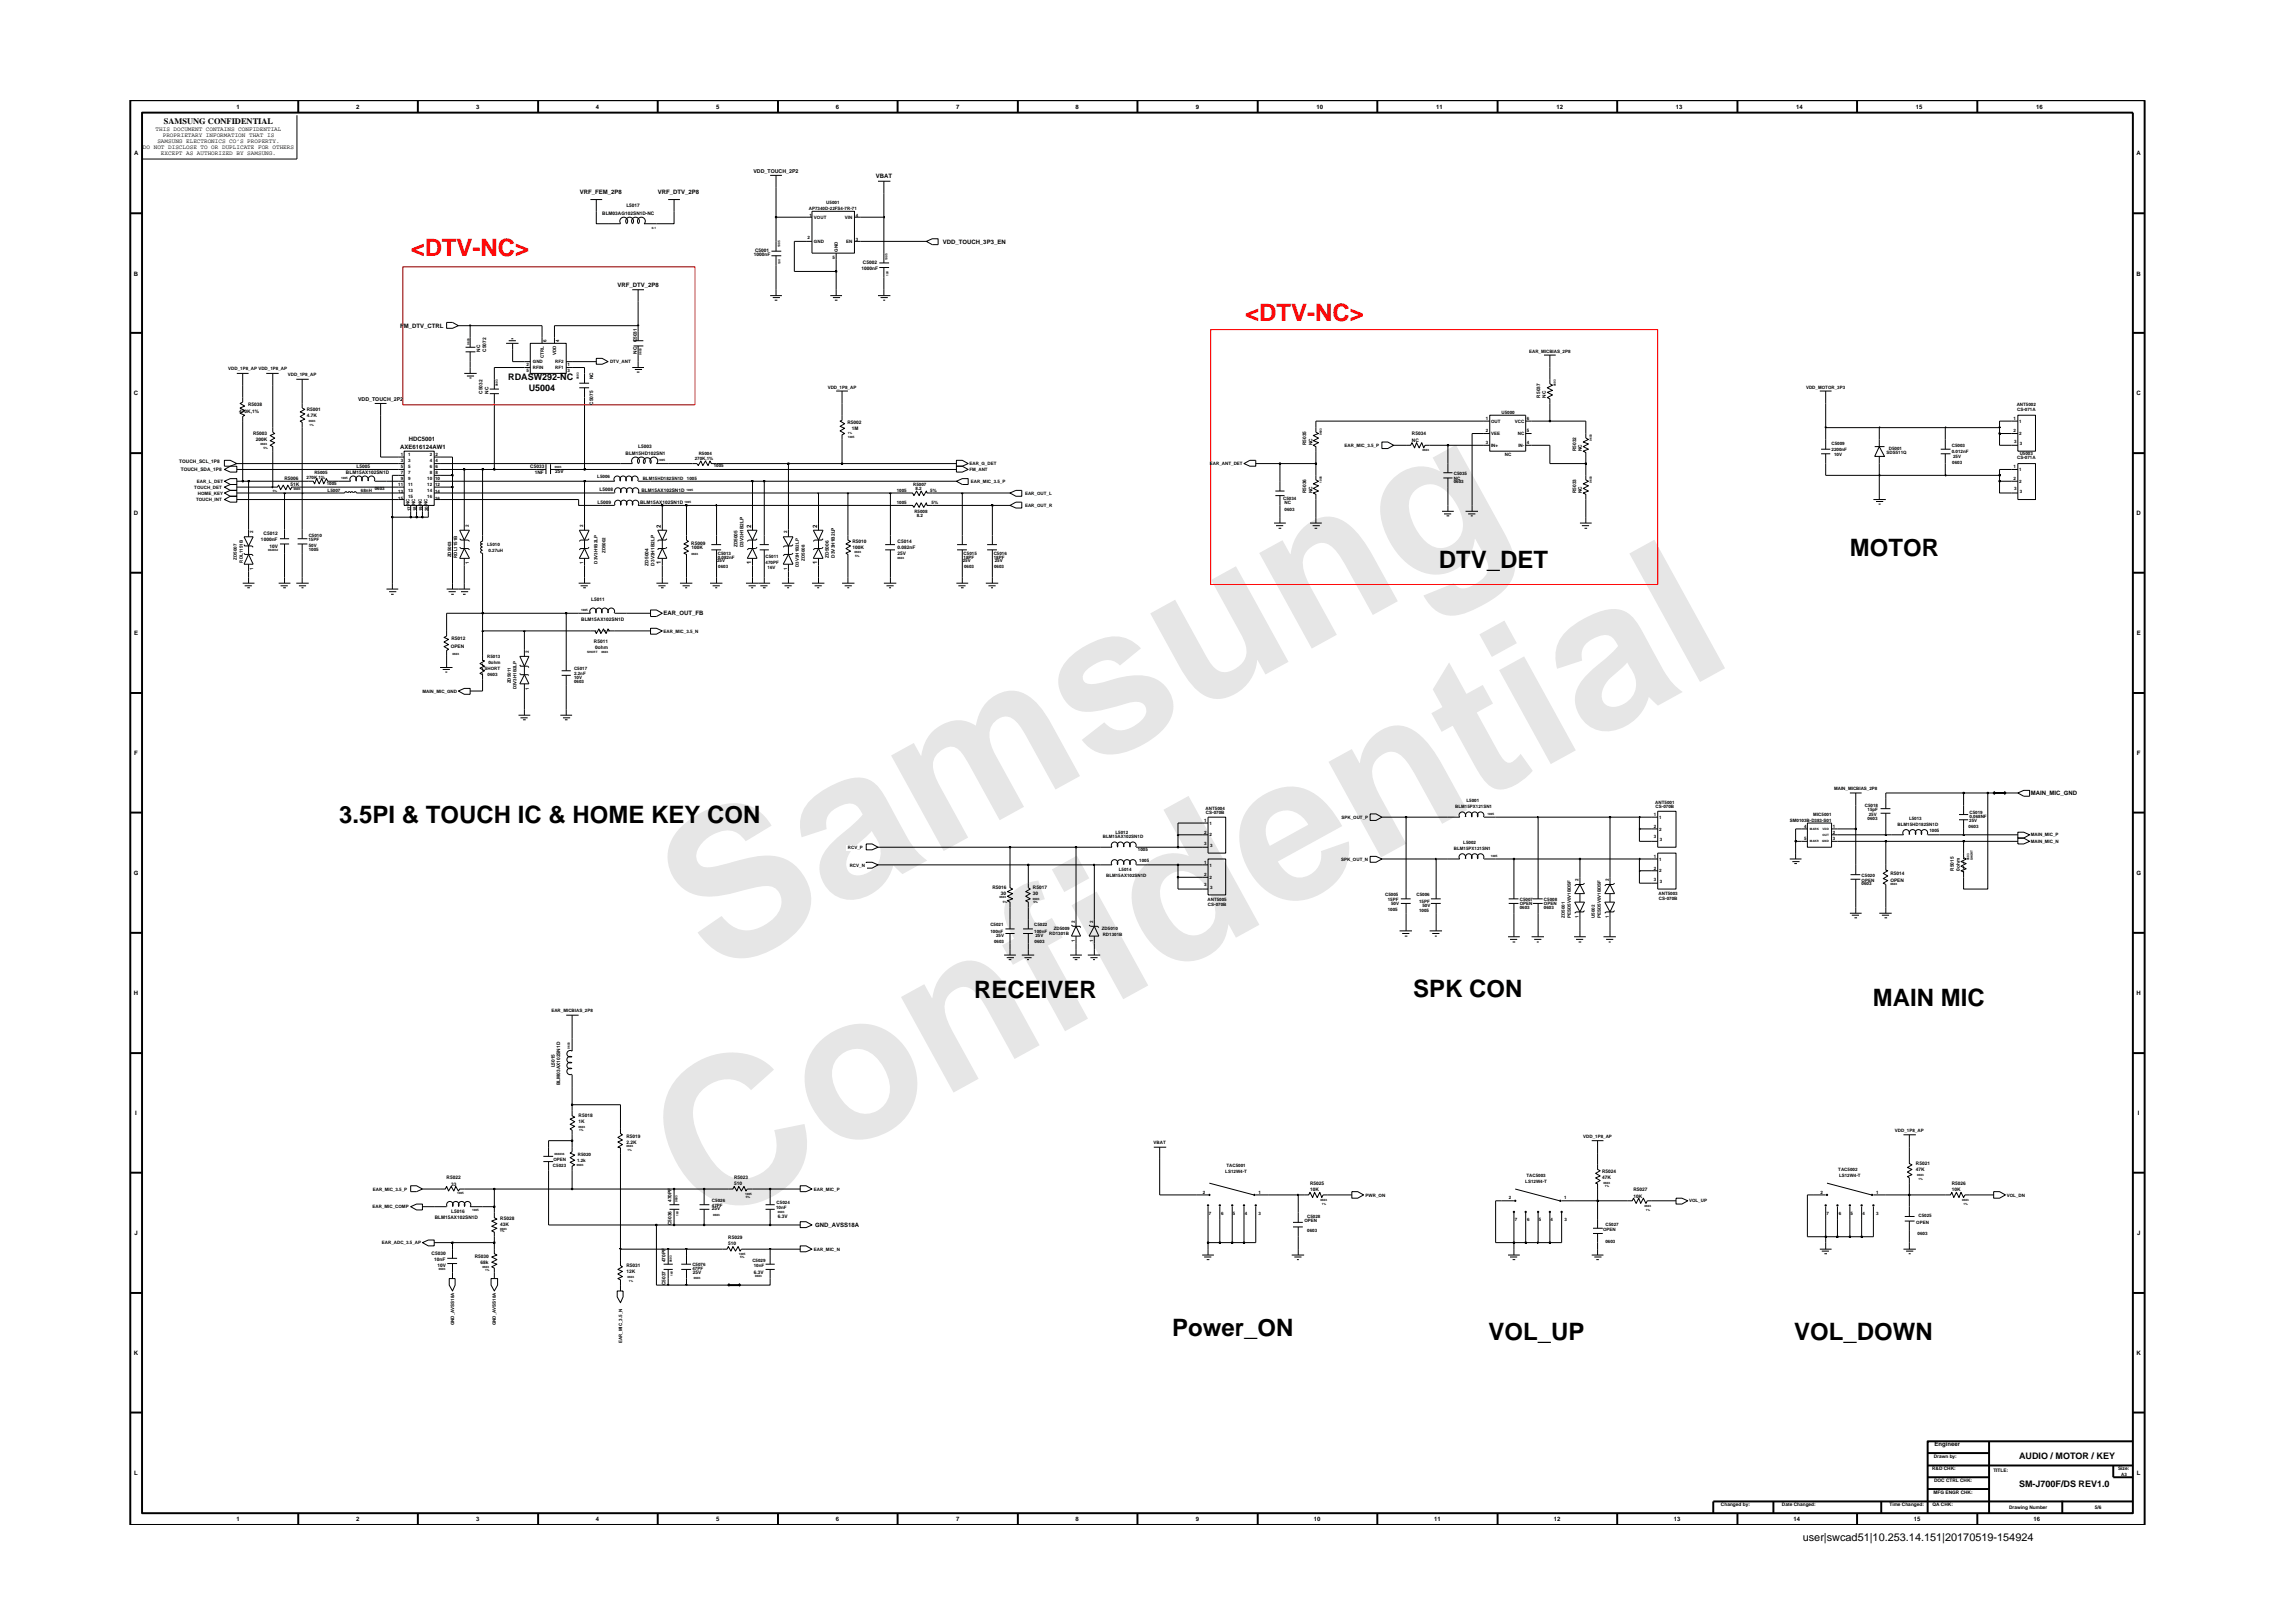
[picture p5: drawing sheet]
<svg xmlns="http://www.w3.org/2000/svg" width="297mm" height="210mm" viewBox="0 0 297 210" stroke-linecap="round" stroke-linejoin="round" font-family="sans-serif">
<defs><g id="words">
<g font-size="26.5" fill="#e6e6e6">
<text x="92.4" y="126.7" transform="rotate(-29 92.4 126.7)">Samsung</text>
<text x="91.1" y="159.4" transform="rotate(-29 91.1 159.4)">Confidential</text>
</g>
<g font-size="3.1" fill="#f00">
<text x="53.2" y="33.2">&lt;DTV-NC&gt;</text>
<text x="161.3" y="41.6">&lt;DTV-NC&gt;</text>
</g>
<g font-size="3.1">
<text x="186.4" y="73.6">DTV_DET</text>
<text x="239.6" y="72.1">MOTOR</text>
<text x="43.9" y="106.6">3.5PI &amp; TOUCH IC &amp; HOME KEY CON</text>
<text x="126.2" y="129.3">RECEIVER</text>
<text x="183.1" y="129.1">SPK CON</text>
<text x="242.6" y="130.3">MAIN MIC</text>
<text x="151.8" y="173.1">Power_ON</text>
<text x="192.8" y="173.6">VOL_UP</text>
<text x="232.4" y="173.6">VOL_DOWN</text>
</g>
<text font-size="1.4" x="233.5" y="199.7">user|swcad51|10.253.14.151|20170519-154924</text>
<g font-size="1.2">
<text x="65.8" y="49.2">RDASW292-NC</text>
<text x="68.5" y="50.7">U5004</text>
<text x="261.6" y="189">AUDIO / MOTOR / KEY</text>
<text x="261.6" y="192.6">SM-J700F/DS REV1.0</text>
</g>
<text font-size="1.1" x="21.2" y="16.1">SAMSUNG CONFIDENTIAL</text>
<g font-size=".8">
<text x="20.2" y="17">THIS DOCUMENT CONTAINS CONFIDENTIAL</text>
<text x="21.1" y="17.8">PROPRIETARY INFORMATION THAT IS</text>
<text x="30.6" y="14.1">1</text>
<text x="46.1" y="14.1">2</text>
<text x="61.7" y="14.1">3</text>
<text x="77.2" y="14.1">4</text>
<text x="92.8" y="14.1">5</text>
<text x="108.3" y="14.1">6</text>
<text x="123.8" y="14.1">7</text>
<text x="139.3" y="14.1">8</text>
<text x="154.9" y="14.1">9</text>
<text x="170.5" y="14.1">10</text>
<text x="186" y="14.1">11</text>
<text x="201.6" y="14.1">12</text>
<text x="217.1" y="14.1">13</text>
<text x="232.7" y="14.1">14</text>
<text x="248.2" y="14.1">15</text>
<text x="263.8" y="14.1">16</text>
<text x="17.4" y="20.1">A</text>
<text x="18.5" y="19.3">DO NOT DISCLOSE TO OR DUPLICATE FOR OTHERS</text>
<text x="20.4" y="18.5">SAMSUNG ELECTRONICS CO’S PROPERTY.</text>
<text x="20.9" y="20.1">EXCEPT AS AUTHORIZED BY SAMSUNG.</text>
<text x="113.4" y="23">VBAT</text>
<text x="276.8" y="20.1">A</text>
<text x="75.1" y="25.1">VRF_FEM_2P8</text>
<text x="85.2" y="25.1">VRF_DTV_2P8</text>
<text x="17.4" y="35.7">B</text>
<text x="122.1" y="31.6">VDD_TOUCH_3P3_EN</text>
<text x="276.8" y="35.7">B</text>
<text x="80" y="37.2">VRF_DTV_2P8</text>
<text x="51.8" y="42.5">FM_DTV_CTRL</text>
<text x="17.4" y="51.2">C</text>
<text x="276.8" y="51.2">C</text>
<text x="51.8" y="58.1">AXE616124AW1</text>
<text x="52.9" y="57.1">HDC5001</text>
<text x="17.4" y="66.8">D</text>
<text x="85.6" y="68.4" transform="rotate(-90 85.6 68.4)">2</text>
<text x="97.3" y="68.4" transform="rotate(-90 97.3 68.4)">2</text>
<text x="105.9" y="68.4" transform="rotate(-90 105.9 68.4)">2</text>
<text x="276.8" y="66.8">D</text>
<text x="85.6" y="73.1" transform="rotate(-90 85.6 73.1)">1</text>
<text x="97.3" y="73.1" transform="rotate(-90 97.3 73.1)">1</text>
<text x="105.9" y="73.1" transform="rotate(-90 105.9 73.1)">1</text>
<text x="17.4" y="82.3">E</text>
<text x="86" y="79.7">EAR_OUT_FB</text>
<text x="276.8" y="82.3">E</text>
<text x="17.4" y="97.8">F</text>
<text x="276.8" y="97.8">F</text>
<text x="263.1" y="103">MAIN_MIC_GND</text>
<text x="17.3" y="113.3">G</text>
<text x="276.8" y="113.3">G</text>
<text x="17.4" y="128.9">H</text>
<text x="276.8" y="128.9">H</text>
<text x="17.5" y="144.4">I</text>
<text x="276.9" y="144.4">I</text>
<text x="17.4" y="160">J</text>
<text x="105.6" y="159">GND_AVSS18A</text>
<text x="276.8" y="160">J</text>
<text x="17.4" y="175.5">K</text>
<text x="276.8" y="175.5">K</text>
<text x="17.4" y="191.1">L</text>
<text x="250.6" y="187.3">Engineer</text>
<text x="276.8" y="191.1">L</text>
<text x="30.6" y="197.1">1</text>
<text x="46.1" y="197.1">2</text>
<text x="61.7" y="197.1">3</text>
<text x="77.2" y="197.1">4</text>
<text x="92.8" y="197.1">5</text>
<text x="108.3" y="197.1">6</text>
<text x="123.8" y="197.1">7</text>
<text x="139.3" y="197.1">8</text>
<text x="154.9" y="197.1">9</text>
<text x="170.2" y="197.1">10</text>
<text x="185.8" y="197.1">11</text>
<text x="201.3" y="197.1">12</text>
<text x="216.9" y="197.1">13</text>
<text x="232.3" y="197.1">14</text>
<text x="247.9" y="197.1">15</text>
<text x="263.4" y="197.1">16</text>
</g>
<g font-size=".7">
<text x="97.6" y="22.4">VDD_TOUCH_2P2</text>
<text x="46.4" y="51.9">VDD_TOUCH_2P2</text>
</g>
<g font-size=".6">
<text x="78" y="27.9">BLM03AG102SN1D-NC</text>
<text x="81.1" y="26.8">L5017</text>
<text x="104.8" y="27.2">AP7340D-22FS4-7R-71</text>
<text x="104.8" y="28.1">1</text>
<text x="105.4" y="28.3">VOUT</text>
<text x="107" y="26.4">U5001</text>
<text x="109.5" y="28.3">VIN</text>
<text x="110.9" y="28.1">4</text>
<text x="97.6" y="33.2">1000nF</text>
<text x="97.8" y="32.6">C5001</text>
<text x="104.6" y="30.9">2</text>
<text x="105.4" y="31.5">GND</text>
<text x="107.8" y="33.6">5</text>
<text x="108.5" y="32.6" transform="rotate(-90 108.5 32.6)">GND</text>
<text x="109.6" y="31.5">EN</text>
<text x="110.9" y="31.3">3</text>
<text x="111.6" y="35">1000nF</text>
<text x="111.8" y="34.2">C5002</text>
<text x="29.6" y="48">VDD_1P8_AP VDD_1P8_AP</text>
<text x="62.2" y="45.6" transform="rotate(-90 62.2 45.6)">NC</text>
<text x="63" y="45.6" transform="rotate(-90 63 45.6)">C5072</text>
<text x="68.2" y="47.4">2</text>
<text x="69" y="47.8">RFIN</text>
<text x="69" y="47.1">GND</text>
<text x="70.4" y="46.4" transform="rotate(-90 70.4 46.4)">CTRL</text>
<text x="70.8" y="44.3" transform="rotate(-90 70.8 44.3)">6</text>
<text x="71.9" y="47.8">RF1</text>
<text x="71.9" y="47.1">RF2</text>
<text x="72" y="46" transform="rotate(-90 72 46)">VDD</text>
<text x="72.4" y="44.3" transform="rotate(-90 72.4 44.3)">4</text>
<text x="73.5" y="47.4">1</text>
<text x="79" y="47.1">DTV_ANT</text>
<text x="82.5" y="45.8" transform="rotate(-90 82.5 45.8)">NC</text>
<text x="82.5" y="44.4" transform="rotate(-90 82.5 44.4)">C5031</text>
<text x="198.1" y="45.7">EAR_MICBIAS_2P8</text>
<text x="31" y="53.5">470K,1%</text>
<text x="32.1" y="52.6">R5038</text>
<text x="37.3" y="48.8">VDD_1P8_AP</text>
<text x="39.7" y="54">4.7K</text>
<text x="39.7" y="53.2">R5001</text>
<text x="62.5" y="51" transform="rotate(-90 62.5 51)">C5032</text>
<text x="63.3" y="51" transform="rotate(-90 63.3 51)">NC</text>
<text x="68.2" y="48.2">5</text>
<text x="73.5" y="48.2">3</text>
<text x="76.8" y="52.4" transform="rotate(-90 76.8 52.4)">C5075</text>
<text x="76.8" y="49.1" transform="rotate(-90 76.8 49.1)">NC</text>
<text x="107.2" y="50.4">VDD_1P8_AP</text>
<text x="194.5" y="53.6">U5000</text>
<text x="199.5" y="51.5" transform="rotate(-90 199.5 51.5)">R5037</text>
<text x="200.3" y="51.5" transform="rotate(-90 200.3 51.5)">NC</text>
<text x="234" y="50.4">VDD_MOTOR_3P3</text>
<text x="261.2" y="52.6">ANT5002</text>
<text x="261.3" y="53.2">CS-071A</text>
<text x="32.8" y="56.3">R5003</text>
<text x="33.1" y="57.1">200K</text>
<text x="51.9" y="59.9">3</text>
<text x="51.9" y="59.1">1</text>
<text x="52.9" y="59.9">3</text>
<text x="52.9" y="59.1">1</text>
<text x="55.7" y="59.9">4</text>
<text x="55.7" y="59.1">2</text>
<text x="56.4" y="59.9">4</text>
<text x="56.4" y="59.1">2</text>
<text x="81" y="58.9">BLM15HD102SN1</text>
<text x="82.7" y="58.1">L5003</text>
<text x="90" y="59.6">270K,1%</text>
<text x="90.5" y="58.9">R5004</text>
<text x="109.8" y="55">R5002</text>
<text x="110.3" y="55.7">1M</text>
<text x="169.2" y="57.7" transform="rotate(-90 169.2 57.7)">R5035</text>
<text x="170" y="57.7" transform="rotate(-90 170 57.7)">NC</text>
<text x="174.2" y="57.9">EAR_MIC_3.5_P</text>
<text x="182.9" y="56.4">R5034</text>
<text x="182.9" y="57.3">NC</text>
<text x="192.5" y="56">2</text>
<text x="192.5" y="57.5">3</text>
<text x="192.5" y="54.5">1</text>
<text x="193.2" y="56.4">VEE</text>
<text x="193.2" y="57.9">IN+</text>
<text x="193.2" y="54.8">OUT</text>
<text x="194.9" y="59">NC</text>
<text x="196.2" y="54.8">VCC</text>
<text x="196.6" y="56.4">NC</text>
<text x="196.7" y="57.9">IN-</text>
<text x="197.8" y="54.5">6</text>
<text x="197.8" y="57.5">4</text>
<text x="197.8" y="56">5</text>
<text x="204.2" y="58.4" transform="rotate(-90 204.2 58.4)">R5032</text>
<text x="204.9" y="58.4" transform="rotate(-90 204.9 58.4)">NC</text>
<text x="237.3" y="58.4">2200nF</text>
<text x="237.3" y="57.7">C5009</text>
<text x="237.6" y="59.1">10V</text>
<text x="244.4" y="58.9">SDS511Q</text>
<text x="244.7" y="58.3">D5001</text>
<text x="252.8" y="58.7">0.012nF</text>
<text x="252.8" y="57.9">C5003</text>
<text x="253" y="59.4">25V</text>
<text x="260.8" y="54.4">1</text>
<text x="260.8" y="56">2</text>
<text x="260.9" y="57.3">3</text>
<text x="261.3" y="59.4">CS-071A</text>
<text x="261.6" y="54.8">1</text>
<text x="261.6" y="56.4">2</text>
<text x="261.6" y="58.9">U5003</text>
<text x="261.7" y="57.7">3</text>
<text x="23.2" y="60">TOUCH_SCL_1P8</text>
<text x="23.4" y="61">TOUCH_SDA_1P8</text>
<text x="25.2" y="63.3">TOUCH_DET</text>
<text x="25.4" y="64.9">TOUCH_INT</text>
<text x="25.5" y="62.6">EAR_L_DET</text>
<text x="25.6" y="64.1">HOME_KEY</text>
<text x="36.9" y="62.2">R5006</text>
<text x="37.6" y="62.9">51K</text>
<text x="39.7" y="62">270K,1%</text>
<text x="40.7" y="61.4">R5005</text>
<text x="42.3" y="62.8">1005</text>
<text x="42.4" y="63.7">L5007</text>
<text x="44.8" y="61.4">BLM15AX102SN1D</text>
<text x="46.2" y="60.6">L5005</text>
<text x="46.8" y="63.7">68nH</text>
<text x="48.5" y="63.5">0603</text>
<text x="51.6" y="62.9">11</text>
<text x="51.6" y="63.9">13</text>
<text x="51.6" y="64.7">15</text>
<text x="51.9" y="60.6">5</text>
<text x="51.9" y="61.4">7</text>
<text x="51.9" y="62.2">9</text>
<text x="52.9" y="60.6">5</text>
<text x="52.9" y="61.4">7</text>
<text x="52.9" y="62.2">9</text>
<text x="52.9" y="63.8">13</text>
<text x="52.9" y="62.9">11</text>
<text x="52.9" y="64.5">15</text>
<text x="53" y="65.5" transform="rotate(-90 53 65.5)">NC</text>
<text x="53.8" y="65.5" transform="rotate(-90 53.8 65.5)">NC</text>
<text x="54.6" y="65.5" transform="rotate(-90 54.6 65.5)">NC</text>
<text x="55.3" y="62.2">10 10</text>
<text x="55.3" y="62.9">12 12</text>
<text x="55.3" y="63.8">14</text>
<text x="55.3" y="64.5">16</text>
<text x="55.4" y="65.5" transform="rotate(-90 55.4 65.5)">NC</text>
<text x="55.7" y="60.6">6</text>
<text x="55.7" y="61.4">8</text>
<text x="56.4" y="63.9">14</text>
<text x="56.4" y="64.7">16</text>
<text x="56.4" y="60.6">6</text>
<text x="56.4" y="61.4">8</text>
<text x="68.7" y="60.6">C5033</text>
<text x="69.3" y="61.4">1NF</text>
<text x="71.9" y="61.3">25V</text>
<text x="77.4" y="62">L5006</text>
<text x="77.4" y="65.3">L5009</text>
<text x="77.7" y="63.6">L5008</text>
<text x="82.9" y="65.3">BLM15AX102SN1D</text>
<text x="83.1" y="63.8">BLM15AX102SN1D</text>
<text x="83.3" y="62.2">BLM15HD182SN1D</text>
<text x="89" y="62.2">1005</text>
<text x="92.5" y="60.5">1005</text>
<text x="116.2" y="63.7">1005</text>
<text x="116.2" y="65.3">1005</text>
<text x="118.3" y="62.9">R5007</text>
<text x="118.6" y="63.5">8.2</text>
<text x="120.5" y="63.7">5%</text>
<text x="120.7" y="65.3">5%</text>
<text x="125.6" y="60.3">EAR_G_DET</text>
<text x="125.6" y="61">FM_ANT</text>
<text x="125.8" y="62.6">EAR_MIC_3.5_P</text>
<text x="132.8" y="64.1">EAR_OUT_L</text>
<text x="132.8" y="65.7">EAR_OUT_R</text>
<text x="156.7" y="60.3">EAR_ANT_DET</text>
<text x="166.2" y="64.7">C5034</text>
<text x="166.4" y="65.3">NC</text>
<text x="169.2" y="63.9" transform="rotate(-90 169.2 63.9)">R5036</text>
<text x="170" y="63.9" transform="rotate(-90 170 63.9)">NC</text>
<text x="188.3" y="61.6">C5035</text>
<text x="188.3" y="62.6">0603</text>
<text x="188.3" y="62.2">NC</text>
<text x="204.2" y="63.9" transform="rotate(-90 204.2 63.9)">R5033</text>
<text x="204.9" y="63.9" transform="rotate(-90 204.9 63.9)">NC</text>
<text x="252.9" y="60.1">0603</text>
<text x="260.8" y="60.6">1</text>
<text x="260.8" y="62.2">2</text>
<text x="260.9" y="63.5">3</text>
<text x="261.6" y="61">1</text>
<text x="261.6" y="62.6">2</text>
<text x="261.7" y="63.9">3</text>
<text x="32.8" y="69" transform="rotate(-90 32.8 69)">2</text>
<text x="33.8" y="70.1">1000nF</text>
<text x="34.1" y="69.4">C5012</text>
<text x="34.9" y="71">10V</text>
<text x="40" y="70.1">15PF</text>
<text x="40" y="70.9">50V</text>
<text x="40" y="69.5">C5010</text>
<text x="40" y="71.3">1005</text>
<text x="53.2" y="66.2" transform="rotate(-90 53.2 66.2)">17</text>
<text x="54" y="66.2" transform="rotate(-90 54 66.2)">18</text>
<text x="54.7" y="66.2" transform="rotate(-90 54.7 66.2)">19</text>
<text x="55.5" y="66.2" transform="rotate(-90 55.5 66.2)">20</text>
<text x="60.7" y="68.3" transform="rotate(-90 60.7 68.3)">2</text>
<text x="63.1" y="70.7">L5010</text>
<text x="63.3" y="71.5">0.27uH</text>
<text x="75.6" y="68.3" transform="rotate(-90 75.6 68.3)">2</text>
<text x="78.4" y="71.7" transform="rotate(-90 78.4 71.7)">ZD5002</text>
<text x="89.6" y="70.6">R5009</text>
<text x="89.6" y="71.2">100K</text>
<text x="93" y="71.9">C5013</text>
<text x="95.5" y="70.9" transform="rotate(-90 95.5 70.9)">ZD5005</text>
<text x="96.3" y="70.9" transform="rotate(-90 96.3 70.9)">D3V3H1B2LP</text>
<text x="102" y="69" transform="rotate(-90 102 69)">2</text>
<text x="110.4" y="70.3">R5010</text>
<text x="110.4" y="71.1">100K</text>
<text x="116.3" y="70.3">C5014</text>
<text x="116.3" y="71.1">0.082nF</text>
<text x="116.3" y="71.9">25V</text>
<text x="118.5" y="66.4">R5008</text>
<text x="118.8" y="67">8.2</text>
<text x="124.8" y="71.9">C5015</text>
<text x="128.7" y="71.9">C5016</text>
<text x="166.4" y="66.2">0603</text>
<text x="30.7" y="72.5" transform="rotate(-90 30.7 72.5)">ZD5007</text>
<text x="31.4" y="72.9" transform="rotate(-90 31.4 72.9)">RDL1151B</text>
<text x="32.8" y="73.9" transform="rotate(-90 32.8 73.9)">1</text>
<text x="58.4" y="72.2" transform="rotate(-90 58.4 72.2)">ZD5003</text>
<text x="59.2" y="72.3" transform="rotate(-90 59.2 72.3)">RDL1151B</text>
<text x="60.7" y="73.1" transform="rotate(-90 60.7 73.1)">1</text>
<text x="75.6" y="73.1" transform="rotate(-90 75.6 73.1)">1</text>
<text x="76.6" y="77.8">L5011</text>
<text x="77.4" y="73" transform="rotate(-90 77.4 73)">D3V3H1B2LP</text>
<text x="84" y="73.3" transform="rotate(-90 84 73.3)">ZD5004</text>
<text x="84.8" y="73.3" transform="rotate(-90 84.8 73.3)">D3V3H1B2LP</text>
<text x="92.9" y="72.8">25V</text>
<text x="93" y="72.4">0.082nF</text>
<text x="93.1" y="73.6">0603</text>
<text x="99.2" y="72.2">C5011</text>
<text x="99.2" y="73">470PF</text>
<text x="99.4" y="73.8">16V</text>
<text x="102" y="73.9" transform="rotate(-90 102 73.9)">1</text>
<text x="103.5" y="73.4" transform="rotate(-90 103.5 73.4)">D3V3H1B2LP</text>
<text x="104.3" y="72.7" transform="rotate(-90 104.3 72.7)">ZD5008</text>
<text x="107.4" y="72.2" transform="rotate(-90 107.4 72.2)">ZD5006</text>
<text x="108.1" y="72.2" transform="rotate(-90 108.1 72.2)">D3V3H1B2LP</text>
<text x="124.7" y="72.8">25V</text>
<text x="124.8" y="72.4">18PF</text>
<text x="124.9" y="73.6">0603</text>
<text x="128.7" y="72.4">18PF</text>
<text x="128.8" y="73.6">0603</text>
<text x="128.9" y="72.8">25V</text>
<text x="58.4" y="83.9">OPEN</text>
<text x="58.5" y="82.9">R5012</text>
<text x="75.3" y="80.4">BLM15AX102SN1D</text>
<text x="76.9" y="83.3">R5011</text>
<text x="86" y="81.9">EAR_MIC_3.5_N</text>
<text x="54.7" y="89.7">MAIN_MIC_GND</text>
<text x="62.8" y="86.8">SHORT</text>
<text x="63.1" y="85.3">R5013</text>
<text x="63.2" y="87.6">0603</text>
<text x="63.3" y="86">0ohm</text>
<text x="66.2" y="88.5" transform="rotate(-90 66.2 88.5)">ZD5011</text>
<text x="66.9" y="89.3" transform="rotate(-90 66.9 89.3)">D3V3H1B2LP</text>
<text x="68.5" y="89.4" transform="rotate(-90 68.5 89.4)">1</text>
<text x="68.5" y="84.6" transform="rotate(-90 68.5 84.6)">2</text>
<text x="74.4" y="88">10V</text>
<text x="74.4" y="88.4">0603</text>
<text x="74.4" y="87.4">2.2nF</text>
<text x="74.4" y="86.8">C5017</text>
<text x="77.1" y="84.1">0ohm</text>
<text x="156" y="106.5">1</text>
<text x="156.2" y="104.9">ANT5004</text>
<text x="156.2" y="105.5">CS-070B</text>
<text x="156.7" y="106.8">1</text>
<text x="173.8" y="106.1">SPK_OUT_P</text>
<text x="188.5" y="104.7">BLM15PX121SN1</text>
<text x="190" y="104">L5001</text>
<text x="214.2" y="105.7">1</text>
<text x="214.2" y="107.3">2</text>
<text x="214.4" y="104.1">ANT5001</text>
<text x="214.5" y="104.7">CS-070B</text>
<text x="214.9" y="106.1">1</text>
<text x="214.9" y="107.6">2</text>
<text x="231.9" y="106.5">SM0103B-D383-S01</text>
<text x="233.7" y="107.2">4</text>
<text x="234.9" y="105.7">MIC5001</text>
<text x="237.4" y="107.2">1</text>
<text x="237.6" y="102.3">MAIN_MICBIAS_2P8</text>
<text x="241.6" y="104.5">C5018</text>
<text x="241.9" y="105.1">15pF</text>
<text x="241.9" y="106.3">0603</text>
<text x="242.1" y="105.7">25V</text>
<text x="245.8" y="107">BLM15HD182SN1D</text>
<text x="247.3" y="106.2">L5013</text>
<text x="249.9" y="107.8">1005</text>
<text x="255" y="107.2">0603</text>
<text x="255.1" y="106.5">25V</text>
<text x="255.1" y="105.4">C5019</text>
<text x="255.1" y="106">0.068NF</text>
<text x="109.8" y="110">RCV_P</text>
<text x="110.1" y="112.3">RCV_N</text>
<text x="142.9" y="108.6">BLM15AX102SN1D</text>
<text x="143.3" y="113.6">BLM15AX102SN1D</text>
<text x="144.5" y="108">L5012</text>
<text x="144.9" y="112.8">L5014</text>
<text x="147.4" y="110.2">1005</text>
<text x="147.6" y="111.7">1005</text>
<text x="156" y="111.9">1</text>
<text x="156" y="113.4">2</text>
<text x="156" y="108">2</text>
<text x="156" y="109.4">3</text>
<text x="156.7" y="112.3">1</text>
<text x="156.7" y="113.9">2</text>
<text x="156.7" y="108.4">2</text>
<text x="156.8" y="109.7">3</text>
<text x="173.7" y="111.5">SPK_OUT_N</text>
<text x="188.3" y="110.1">BLM15PX121SN1</text>
<text x="189.6" y="109.4">L5002</text>
<text x="214.2" y="108.6">3</text>
<text x="214.2" y="111.2">1</text>
<text x="214.2" y="112.7">2</text>
<text x="214.9" y="111.5">1</text>
<text x="214.9" y="113">2</text>
<text x="215" y="108.9">3</text>
<text x="233.7" y="108.8">5</text>
<text x="237.4" y="108.1">2</text>
<text x="237.4" y="108.8">3</text>
<text x="241.2" y="113.7">C5020</text>
<text x="244.9" y="113.4">R5014</text>
<text x="253.1" y="112.8" transform="rotate(-90 253.1 112.8)">R5015</text>
<text x="253.9" y="112.8" transform="rotate(-90 253.9 112.8)">0ohm</text>
<text x="263.1" y="108.4">MAIN_MIC_P</text>
<text x="263.1" y="109.2">MAIN_MIC_N</text>
<text x="128.6" y="115.2">R5016</text>
<text x="129.7" y="115.9">30</text>
<text x="133.8" y="115.9">30</text>
<text x="133.8" y="115.2">R5017</text>
<text x="139.2" y="119.6" transform="rotate(-90 139.2 119.6)">2</text>
<text x="141.6" y="119.6" transform="rotate(-90 141.6 119.6)">2</text>
<text x="156" y="114.8">3</text>
<text x="156.4" y="116.7">ANT5005</text>
<text x="156.5" y="117.3">CS-070B</text>
<text x="156.8" y="115.2">3</text>
<text x="179.4" y="116.1">C5005</text>
<text x="179.8" y="116.7">15PF</text>
<text x="179.8" y="118">1005</text>
<text x="180.2" y="117.3">50V</text>
<text x="183.5" y="116.1">C5006</text>
<text x="183.8" y="118.1">1005</text>
<text x="183.8" y="117">15PF</text>
<text x="184.3" y="117.5">50V</text>
<text x="196.9" y="117.3">OPEN</text>
<text x="196.9" y="117.7">0603</text>
<text x="196.9" y="116.7">C5007</text>
<text x="200" y="116.7">C5008</text>
<text x="200" y="117.7">0603</text>
<text x="200" y="117.3">OPEN</text>
<text x="202.7" y="118.9" transform="rotate(-90 202.7 118.9)">ZD5001</text>
<text x="203.5" y="118.9" transform="rotate(-90 203.5 118.9)">PESD5V0V1BDSF</text>
<text x="204.5" y="118.9" transform="rotate(-90 204.5 118.9)">1</text>
<text x="204.5" y="114.1" transform="rotate(-90 204.5 114.1)">2</text>
<text x="206.6" y="118.9" transform="rotate(-90 206.6 118.9)">U5002</text>
<text x="207.4" y="118.9" transform="rotate(-90 207.4 118.9)">PESD5V0V1BDSF</text>
<text x="208.4" y="118.9" transform="rotate(-90 208.4 118.9)">1</text>
<text x="208.4" y="114.1" transform="rotate(-90 208.4 114.1)">2</text>
<text x="214.2" y="114.1">3</text>
<text x="214.9" y="116">ANT5003</text>
<text x="214.9" y="116.6">CS-070B</text>
<text x="215" y="114.3">3</text>
<text x="241.2" y="114.7">0603</text>
<text x="241.2" y="114.2">OPEN</text>
<text x="244.9" y="114.2">OPEN</text>
<text x="128.3" y="120.8">100nF</text>
<text x="128.3" y="120">C5021</text>
<text x="128.8" y="122.2">0603</text>
<text x="129" y="121.4">25V</text>
<text x="134" y="120.8">100nF</text>
<text x="134" y="120">C5022</text>
<text x="134" y="122.2">0603</text>
<text x="134.1" y="121.4">25V</text>
<text x="135.9" y="121.2">RD1301B</text>
<text x="136.5" y="120.4">ZD5009</text>
<text x="139.2" y="122" transform="rotate(-90 139.2 122)">1</text>
<text x="141.6" y="122" transform="rotate(-90 141.6 122)">1</text>
<text x="142.7" y="120.4">ZD5010</text>
<text x="142.8" y="121.3">RD1301B</text>
<text x="71.4" y="131.1">EAR_MICBIAS_2P8</text>
<text x="71.9" y="138.3" transform="rotate(-90 71.9 138.3)">L5015</text>
<text x="72.6" y="140.6" transform="rotate(-90 72.6 140.6)">BLM03AX102SN1D</text>
<text x="74.9" y="149.7">R5020</text>
<text x="75" y="144.7">R5018</text>
<text x="75" y="145.5">1K</text>
<text x="81.1" y="148.2">2.2K</text>
<text x="81.1" y="147.4">R5019</text>
<text x="149.4" y="148.2">VBAT</text>
<text x="205.1" y="147.4">VDD_1P8_AP</text>
<text x="245.5" y="146.6">VDD_1P8_AP</text>
<text x="48.3" y="154.2">EAR_MIC_3.5_P</text>
<text x="57.9" y="152.8">R5022</text>
<text x="58.4" y="153.6">33</text>
<text x="71.6" y="151.2">C5023</text>
<text x="71.7" y="150.4">OPEN</text>
<text x="74.8" y="150.5">1.2k</text>
<text x="87" y="155.7" transform="rotate(-90 87 155.7)">470PF</text>
<text x="92.2" y="155.7">C5026</text>
<text x="95.1" y="152.8">R5023</text>
<text x="95.1" y="153.5">510</text>
<text x="100.6" y="156">C5024</text>
<text x="105.4" y="154.2">EAR_MIC_P</text>
<text x="155.8" y="154.6">2</text>
<text x="158.7" y="151.9">LS12W4-T</text>
<text x="158.9" y="151.2">TAC5001</text>
<text x="163" y="154.6">1</text>
<text x="169.7" y="153.5">R5025</text>
<text x="169.7" y="154.3">10K</text>
<text x="176.9" y="155">PWR_ON</text>
<text x="195.5" y="155.4">2</text>
<text x="197.6" y="153.3">LS12W4-T</text>
<text x="197.7" y="152.5">TAC5003</text>
<text x="202.6" y="155.4">1</text>
<text x="207.5" y="151.9">R5024</text>
<text x="207.5" y="152.7">47K</text>
<text x="211.6" y="154.3">R5027</text>
<text x="211.6" y="155.1">10K</text>
<text x="218.8" y="155.8">VOL_UP</text>
<text x="235.8" y="154.6">2</text>
<text x="238.1" y="151.8">TAC5002</text>
<text x="238.2" y="152.5">LS12W4-T</text>
<text x="243" y="154.6">1</text>
<text x="248.2" y="150.9">R5021</text>
<text x="248.2" y="151.7">47K</text>
<text x="252.8" y="154.3">10K</text>
<text x="252.8" y="153.5">R5026</text>
<text x="260" y="155">VOL_DN</text>
<text x="48.3" y="156.5">EAR_MIC_COMP</text>
<text x="49.5" y="161.2">EAR_ADC_3.5_AP</text>
<text x="56.3" y="157.9">BLM15AX102SN1D</text>
<text x="58.4" y="157.1">L5016</text>
<text x="64.8" y="158.1">R5028</text>
<text x="64.8" y="158.9">43K</text>
<text x="87" y="158.7" transform="rotate(-90 87 158.7)">C5036</text>
<text x="92.2" y="156.8">25V</text>
<text x="92.2" y="156.3">47PF</text>
<text x="94.3" y="161.3">510</text>
<text x="94.3" y="160.6">R5029</text>
<text x="100.5" y="156.6">10nF</text>
<text x="100.8" y="157.8">6.3V</text>
<text x="156.6" y="157.4">7</text>
<text x="158.2" y="157.4">6</text>
<text x="159.7" y="157.4">5</text>
<text x="161.2" y="157.4">4</text>
<text x="163" y="157.4">3</text>
<text x="169" y="158.4">OPEN</text>
<text x="169.3" y="159.6">0603</text>
<text x="169.3" y="157.8">C5028</text>
<text x="196.2" y="158.2">7</text>
<text x="197.8" y="158.2">6</text>
<text x="199.3" y="158.2">5</text>
<text x="200.9" y="158.2">4</text>
<text x="202.7" y="158.2">3</text>
<text x="207.7" y="159.5">OPEN</text>
<text x="208" y="161.1">0603</text>
<text x="208" y="158.9">C5027</text>
<text x="236.6" y="157.4">7</text>
<text x="238.2" y="157.4">6</text>
<text x="239.7" y="157.4">5</text>
<text x="241.3" y="157.4">4</text>
<text x="243" y="157.4">3</text>
<text x="248.2" y="158.5">OPEN</text>
<text x="248.4" y="160">0603</text>
<text x="248.5" y="157.7">C5025</text>
<text x="55.9" y="162.6">C5030</text>
<text x="56.2" y="163.4">10nF</text>
<text x="56.7" y="164.1">10V</text>
<text x="61.5" y="162.9">R5030</text>
<text x="62.3" y="163.7">68k</text>
<text x="81.1" y="164.9">12K</text>
<text x="81.1" y="164.1">R5031</text>
<text x="86.2" y="166.5" transform="rotate(-90 86.2 166.5)">C5037</text>
<text x="86.2" y="163.5" transform="rotate(-90 86.2 163.5)">470PF</text>
<text x="89.7" y="164.5">47PF</text>
<text x="89.7" y="163.9">C5076</text>
<text x="89.8" y="165">25V</text>
<text x="97.5" y="163.5">C5029</text>
<text x="97.6" y="165">6.3V</text>
<text x="97.6" y="164.2">10nF</text>
<text x="105.4" y="162">EAR_MIC_N</text>
<text x="58.8" y="171.7" transform="rotate(-90 58.8 171.7)">GND_AVSS18A</text>
<text x="64.2" y="171.7" transform="rotate(-90 64.2 171.7)">GND_AVSS18A</text>
<text x="80.6" y="174" transform="rotate(-90 80.6 174)">EAR_MIC_3.5_N</text>
<text x="250.3" y="190.4">R&amp;D CHK:</text>
<text x="250.5" y="188.9">Drawn by:</text>
<text x="258.2" y="190.7">TITLE:</text>
<text x="274.4" y="190.4">Size:</text>
<text x="274.8" y="191.2">A3</text>
<text x="222.9" y="195.1">Changed by:</text>
<text x="230.8" y="195.1">Date Changed:</text>
<text x="244.8" y="195.1">Time Changed:</text>
<text x="250.3" y="195.1">QA CHK:</text>
<text x="250.5" y="193.5">MFG ENGR CHK:</text>
<text x="250.5" y="192">DOC CTRL CHK:</text>
<text x="260.3" y="195.5">Drawing Number</text>
<text x="271.4" y="195.5">5/6</text>
</g>
<g font-size=".4">
<text x="84.4" y="29.6">0.1</text>
<text x="101.1" y="32" transform="rotate(-90 101.1 32)">1005</text>
<text x="101.1" y="34.2" transform="rotate(-90 101.1 34.2)">10V</text>
<text x="115" y="33.7" transform="rotate(-90 115 33.7)">1005</text>
<text x="115.1" y="35.8" transform="rotate(-90 115.1 35.8)">10V</text>
<text x="60.8" y="44.6" transform="rotate(-90 60.8 44.6)">0603</text>
<text x="83.1" y="45.9" transform="rotate(-90 83.1 45.9)">0603</text>
<text x="64.5" y="50.1" transform="rotate(-90 64.5 50.1)">0603</text>
<text x="75" y="49.1" transform="rotate(-90 75 49.1)">0603</text>
<text x="201.5" y="50.1" transform="rotate(-90 201.5 50.1)">0603</text>
<text x="33.7" y="57.7">0603</text>
<text x="34.1" y="58.1">5%</text>
<text x="40" y="54.6">0603</text>
<text x="40.1" y="55.1">1%</text>
<text x="85.3" y="59.7">1005</text>
<text x="109.8" y="56.2">1%</text>
<text x="109.8" y="56.8">1005</text>
<text x="171.2" y="56.3" transform="rotate(-90 171.2 56.3)">0603</text>
<text x="184.3" y="58.4">0603</text>
<text x="206.2" y="57.1" transform="rotate(-90 206.2 57.1)">0603</text>
<text x="35.3" y="63.7">5%</text>
<text x="38" y="63.5">0603</text>
<text x="44.2" y="62">1005</text>
<text x="71.9" y="60.6">0603</text>
<text x="88.7" y="65.2">1005</text>
<text x="88.9" y="63.6">1005</text>
<text x="171.2" y="62.5" transform="rotate(-90 171.2 62.5)">1005</text>
<text x="206.2" y="62.5" transform="rotate(-90 206.2 62.5)">0603</text>
<text x="34.7" y="71.3">062032</text>
<text x="89.6" y="71.9">0603</text>
<text x="110.7" y="71.7">0603</text>
<text x="110.8" y="72.2">5%</text>
<text x="116.3" y="72.4">0603</text>
<text x="75.3" y="79.1">1005</text>
<text x="58.6" y="84.8">0603</text>
<text x="76.1" y="84.6">SHORT</text>
<text x="77.9" y="84.6">0603</text>
<text x="192.7" y="105.6">1005</text>
<text x="234.5" y="107.5">MARK</text>
<text x="236.1" y="107.5">VDD</text>
<text x="193.1" y="111">1005</text>
<text x="234.5" y="109.1">MAKR</text>
<text x="236.1" y="109.1">GND</text>
<text x="236.1" y="108.3">OUT</text>
<text x="255.1" y="111.4" transform="rotate(-90 255.1 111.4)">0603</text>
<text x="255.6" y="111.4" transform="rotate(-90 255.6 111.4)">SHORT</text>
<text x="129.5" y="116.4">0603</text>
<text x="129.9" y="117">5%</text>
<text x="133.8" y="116.5">0603</text>
<text x="133.9" y="117">5%</text>
<text x="244.9" y="114.6">0603</text>
<text x="73.8" y="135.8" transform="rotate(-90 73.8 135.8)">0603</text>
<text x="71.8" y="149.7">066036</text>
<text x="75" y="146.1">0603</text>
<text x="75" y="146.5">1%</text>
<text x="81.1" y="148.6">0603</text>
<text x="81.3" y="149.1">1%</text>
<text x="59.2" y="154.7">1005</text>
<text x="74.7" y="151">0603</text>
<text x="87.8" y="155.7" transform="rotate(-90 87.8 155.7)">0603</text>
<text x="96.5" y="154.8">1005</text>
<text x="96.6" y="155.2">5%</text>
<text x="171.1" y="155.6">0603</text>
<text x="207.7" y="153.4">0603</text>
<text x="207.9" y="153.8">1%</text>
<text x="248.4" y="152.3">0603</text>
<text x="248.5" y="152.9">1%</text>
<text x="254.2" y="155.6">0603</text>
<text x="61.2" y="156.9">1005</text>
<text x="64.8" y="159.6">1%</text>
<text x="64.8" y="159.3">0603</text>
<text x="87.9" y="157.5" transform="rotate(-90 87.9 157.5)">16V</text>
<text x="92.4" y="157.5">0603</text>
<text x="100.8" y="157.1">0603</text>
<text x="171.2" y="156.1">1%</text>
<text x="213" y="156.3">0603</text>
<text x="213.2" y="156.8">1%</text>
<text x="254.4" y="156.1">1%</text>
<text x="56.8" y="164.6">0603</text>
<text x="62.5" y="164.3">0603</text>
<text x="62.9" y="164.7">1%</text>
<text x="81.3" y="165.6">0603</text>
<text x="81.5" y="166.1">1%</text>
<text x="87" y="163.5" transform="rotate(-90 87 163.5)">0603</text>
<text x="87.2" y="165.3" transform="rotate(-90 87.2 165.3)">16V</text>
<text x="89.9" y="165.6">0603</text>
<text x="95.7" y="162.6">1005</text>
<text x="95.9" y="163">5%</text>
<text x="97.8" y="165.5">0603</text>
</g>
</g></defs>
<g fill="none" stroke="#000" stroke-width=".13">
<path d="M38.5 14.9v5.7h-20.1M76.5 25.9h1.5M77.2 25.9v3.1h3.2M80.4 29a.51 .51 0 0 1 .1-.7 .51 .51 0 0 1 .7 0 .51 .51 0 0 1 0 .7M81.2 29a.51 .51 0 0 1 0-.7 .51 .51 0 0 1 .7 0 .51 .51 0 0 1 0 .7M81.9 37.5h1.5M81.9 29a.51 .51 0 0 1 .1-.7 .51 .51 0 0 1 .7 0 .51 .51 0 0 1 0 .7M82.7 37.5v6.6M82.7 29a.51 .51 0 0 1 .1-.7 .51 .51 0 0 1 .7 0 .51 .51 0 0 1-.1 .7M86.6 25.9h1.5M87.3 25.9v3.1h-3.9M99.8 38.3h1.5"/>
<path d="M99.8 22.7h1.5M99.9 32.5h1.3M99.9 33.1h1.3M100.1 38.6h.9M100.4 38.9h.3M100.4 28.1h.2v.1h-.2zM100.5 22.7v9.8M100.5 33.1v5.2M100.5 28.1h4.7M105.2 27.4h5.5v5.4h-5.5zM105.2 31.3h-2.3v3.9h5.4M107.6 38.3h1.5"/>
<path d="M107.9 38.6h.9M108.1 38.9h.4M108.2 35.1h.2v.1h-.2zM108.3 32.8v5.5M110.7 28.1h3.8M110.7 31.3h9.3M113.7 38.3h1.6M113.7 23.5h1.6M113.9 34.7h1.3M113.9 34.1h1.3M114.1 38.6h.9M114.4 38.9h.3"/>
<path d="M114.5 28.1h.1v.1h-.1zM114.5 23.5v10.6M114.5 34.7v3.6M120 31.3l.8-.4h.7v.8h-.7zM29.1 59.6h.7l.9 .5-.9 .3h-.7zM30.7 48.4h1.5M31.4 48.4v3.7l-.3 .2 .6 .3-.6 .3 .6 .3-.6 .3 .6 .3-.3 .2v8.3M34.5 48.4h1.6M35.3 48.4v7.6l.3 .2-.6 .2 .6 .4-.6 .3 .6 .2-.6 .4 .3 .2v5.2M38.4 49.1h1.6M39.1 49.1v3.8l.4 .1-.6 .4 .6 .2-.6 .4 .6 .3-.6 .3 .2 .1v15.1M48.5 52.3h1.6"/>
<path d="M49.3 52.3v6.9h3.1M52.4 58.4h3.8v7.1h-3.8zM56.2 59.2h2.4v17.1M57.9 41.8h.7l.8 .4-.8 .3h-.7zM59.4 42.2h10.8v2.3M60.1 48.4h1.7M60.3 45.6h1.3M60.3 45h1.3M60.5 48.7h.9M60.8 42.1h.2v.1h-.2zM60.8 49h.3M60.9 42.2v2.8"/>
<path d="M60.9 45.6v2.8M63.4 51h1.2M63.4 50.4h1.2M64 51v9.8M65.6 44.5h1.6M65.9 44.1h.9M66.2 43.9h.3M66.4 44.5v2.3h2.3M68.7 44.5h4.6v3.9h-4.6zM68.7 47.6h-4.7v2.8M73.3 47.6h2.4v2M73.3 46.8h3.9"/>
<path d="M75 50.2h1.3M75 49.6h1.3M75.7 50.2v10.6M77.2 46.4h.8l.8 .4-.8 .4h-.8zM81.9 47.6h1.5M82.1 44.1h1.2M82.1 44.8h1.2M82.2 47.9h1M82.5 48.2h.3M82.6 42.1h.1v.1h-.1zM82.7 44.8v2.8M82.7 42.2h-10.9v2.3"/>
<path d="M102.1 60h.1v.1h-.1zM108.3 50.7h1.5M109 60h.2v.1h-.2zM109.1 50.7v3.8l-.3 .1 .6 .3-.6 .3 .6 .3-.6 .3 .6 .4-.3 .1v3.8M123.9 59.6h.8l.7 .5-.7 .3h-.8zM165.7 60h.2v.1h-.2zM170.4 60h.1v.1h-.1zM179 57.3h.8l.7 .4-.7 .4h-.8zM180.5 57.7h2.2l.2-.4 .3 .7 .3-.7 .3 .7 .4-.7 .2 .7 .2-.3h8.4M187.5 57.6h.1v.2h-.1zM187.6 57.7v3.5M193 53.8h4.6v4.6h-4.6z"/>
<path d="M193 54.6h-22.5v1.4l.3 .2-.7 .2 .7 .4-.7 .3 .7 .2-.7 .4 .4 .2v4.3l.3 .1-.7 .4 .7 .2-.7 .4 .7 .3-.7 .3 .4 .1v3.8M193 56.2h-2.3v10M197.6 54.6h7.8v2.2l.4 .1-.7 .4 .7 .2-.7 .4 .7 .3-.7 .2 .3 .2v3.6l.4 .1-.7 .4 .7 .2-.7 .4 .7 .3-.7 .3 .3 .1v3.8M197.6 57.7h3.2v2.4h4.6M197.6 56.2h.8M200 46h1.5M200.7 54.5h.2v.1h-.2zM200.8 46v3.7l.3 .2-.7 .3 .7 .4-.7 .2 .7 .4-.7 .3 .4 .2v2.9M205.3 60h.2v.1h-.2zM235.7 50.7h1.6M235.9 58.8h1.2M235.9 58.2h1.2"/>
<path d="M236.4 55.3h.2v.1h-.2zM236.5 50.7v7.5M236.5 58.8v2.8h22.5M236.5 55.4h22.5M242.9 57.9h1.2M243.4 57.9l.7 1.2h-1.2zM243.4 55.3l.1 .1zM243.4 55.4v2.5M243.4 59.1v5.6M251.4 58.8h1.3M251.4 58.2h1.3M252 55.3l.1 .1z"/>
<path d="M252 55.4v2.8M252 58.8v2.8M258.9 56.1h.2v.1h-.2zM258.9 55.3h.2v.1h-.2zM259 56.2h2.4M261.4 53.8h2.3v4.6h-2.3zM261.4 54.6h-2.4v3.1h2.4M29.1 63.1l.7-.3h.9v.7h-.9zM29.1 64.7l.7-.4h.9v.8h-.9zM29.1 62.3l.7-.3h.9v.8h-.9zM29.1 60.8l.7-.4h.9v.8h-.9zM29.1 63.9l.7-.4h.9v.8h-.9z"/>
<path d="M30.7 63.9h13.9l.2-.2 .2 .2M30.7 60.1h21.7M30.7 60.8h21.7M30.7 64.7h21.7M30.7 63.1h4.6M31.4 62.3h.1v.1h-.1zM31.4 75.6h1.6M31.6 70.6l.1 .1h.9l.2 .2M31.6 71.7l.1 .1h.9l.2 .2M31.6 69.5h1.2l-.6 1.2zM31.7 75.9h.9M32 76.1h.4"/>
<path d="M32.1 62.3h.2v.1h-.2zM32.2 62.3v7.2M32.2 70.7v1.1M32.2 73.1v2.5M32.2 71.8l.6 1.3h-1.2zM35.2 63h.1v.2h-.1zM35.3 63.1h.6l.2-.2 .3 .5 .3-.5 .3 .5 .3-.5 .3 .5 .2-.3h14.6M36.1 75.6h1.5M36.3 70.5h1.2M36.3 69.8h1.2M36.4 75.9h.9M36.7 76.1h.3"/>
<path d="M36.8 63.9h.1v.1h-.1zM36.9 63.9v5.9M36.9 70.5v5.1M38.4 75.6h1.6M38.6 70.5h1.2M38.6 69.8h1.2M38.7 75.9h1M39.1 76.1h.2M39.1 63.9l.1 .1zM39.1 70.5v5.1M45.1 63.9l.1-.2 .2 .2 .2-.2 .1 .2M45.8 63.9l.2-.2 .2 .2h6.2"/>
<path d="M46.1 62.3a.42 .42 0 0 0-.4-.6 .42 .42 0 0 0-.3 .6h-3l-.1-.3-.4 .7-.2-.7-.4 .7-.3-.7-.2 .7-.2-.4h-9.9M46.9 62.3a.42 .42 0 0 0-.4-.6 .42 .42 0 0 0-.3 .6M47.6 62.3a.42 .42 0 0 0-.3-.6 .42 .42 0 0 0-.4 .6M47.8 62.3a.42 .42 0 0 1 .3-.6 .42 .42 0 0 1 .4 .6M48.5 62.3h3.9M50.1 76.3h1.5M50.4 76.7h.9M50.7 77h.3M50.7 66.9h.2v.2h-.2zM52.4 61.6h-1.6v14.7M53.1 66.9h.2v.2h-.2zM53.2 65.5v1.5"/>
<path d="M53.9 66.9h.1v.2h-.1zM54 65.5v1.5M54.6 66.9h.2v.2h-.2zM54.7 65.5v1.5M55.5 65.5v1.5h-4.7M56.2 64.7h18.8v.8h4.6M56.2 63.9h23.4M56.2 60.1h25.7M56.2 60.8h14.5M56.2 61.6h2.4M56.2 63.1h2.4M57.9 76.3h3"/>
<path d="M58.1 76.7h.9M58.4 77h.4M58.5 63h.2v.2h-.2zM58.5 61.5h.2v.2h-.2zM59.5 69.8l.2 .2h.9l.2 .1M59.5 70.9l.2 .2h.9l.2 .1M59.5 68.7h1.3l-.7 1.3zM59.7 76.7h.9M60 77h.3M60.1 60.7h.1v.2h-.1zM60.1 71.1l.7 1.2h-1.3zM60.1 60.8v7.9"/>
<path d="M60.1 70v1.1M60.1 72.3v4M62.4 79.4h.2v.1h-.2zM62.4 60.7h.2v.2h-.2zM62.5 71.3l-.2 .1v.1v.1h.2M62.5 70.5h-.2v.1v.2h.2M62.5 70.9h-.2v.2v.1h.2M62.5 60.8v9.4h-.2v.1v.1l.2 .1M62.5 71.7v13.8l.3 .1-.6 .4 .6 .3-.6 .3 .6 .3-.6 .3 .3 .2v2.1h-1.6M64 60.7h.1v.2h-.1zM70.7 60.1v1.3M71.3 60.8h52.6"/>
<path d="M71.3 60.1v1.3M73.3 79.4h.1v.1h-.1zM73.3 79.4v7.5M75 75.6h1.5M75 68.7h1.3l-.6 1.3zM75.2 75.9h.9M75.6 76.1h.3M75.6 62.3h.2v.1h-.2zM75.6 60.7h.2v.2h-.2zM75.7 71.1l.6 1.2h-1.3zM75.7 62.3v6.4M75.7 70v1.1"/>
<path d="M75.7 72.3v3.3M76.3 69.8l-.2 .2h-.9l-.2 .1M76.3 70.9l-.2 .2h-.9l-.2 .1M77.2 79.4a.42 .42 0 0 0-.4-.6 .42 .42 0 0 0-.3 .6h-18.6v3l-.4 .2 .6 .2-.6 .4 .6 .3-.6 .3 .6 .3-.2 .2v2.2M77.9 79.4a.42 .42 0 0 0-.3-.6 .42 .42 0 0 0-.4 .6M78.7 79.4a.42 .42 0 0 0-.4-.6 .42 .42 0 0 0-.3 .6M78.8 79.4a.42 .42 0 0 1 .4-.6 .42 .42 0 0 1 .4 .6M79.6 79.4h4.7M79.7 63.8a.42 .42 0 0 1 .4-.6 .42 .42 0 0 1 .3 .7M79.7 65.4a.42 .42 0 0 1 .4-.6 .42 .42 0 0 1 .3 .7M80.3 62.3a.42 .42 0 0 0-.4-.6 .42 .42 0 0 0-.3 .6h-23.4M80.4 63.8a.42 .42 0 0 1 .4-.6 .42 .42 0 0 1 .3 .7"/>
<path d="M80.4 65.4a.42 .42 0 0 1 .4-.6 .42 .42 0 0 1 .3 .7M81.1 62.3a.42 .42 0 0 0-.4-.6 .42 .42 0 0 0-.3 .6M81.2 63.8a.42 .42 0 0 1 .4-.6 .42 .42 0 0 1 .3 .7M81.2 65.4a.42 .42 0 0 1 .4-.6 .42 .42 0 0 1 .3 .7M81.8 62.3a.42 .42 0 0 0-.3-.6 .42 .42 0 0 0-.4 .6M81.9 60a.51 .51 0 0 1 .1-.7 .51 .51 0 0 1 .7 .1 .51 .51 0 0 1 0 .7M82 63.8a.42 .42 0 0 1 .3-.6 .42 .42 0 0 1 .4 .7h35.5l.2 .3 .3-.6 .4 .6 .2-.6 .4 .6 .3-.6 .1 .3h10.7M82 65.4a.42 .42 0 0 1 .3-.6 .42 .42 0 0 1 .4 .7h35.5l.2 .2 .3-.6 .4 .6 .2-.6 .4 .6 .3-.6 .1 .4h10.7M82.6 62.3a.42 .42 0 0 0-.4-.6 .42 .42 0 0 0-.3 .6M82.7 62.3h41.2M82.7 60a.51 .51 0 0 1 .1-.7 .51 .51 0 0 1 .7 .1 .51 .51 0 0 1-.1 .7M83.4 60.1a.51 .51 0 0 1 .4-.8 .51 .51 0 0 1 .5 .8"/>
<path d="M84.3 79h.7l.8 .4-.8 .5h-.7zM84.3 60a.51 .51 0 0 1 .1-.7 .51 .51 0 0 1 .7 .1 .51 .51 0 0 1 0 .7M85 60.1h5.3l.2 .2 .3-.6 .2 .6 .4-.6 .3 .6 .3-.6 .1 .4h31.8M85 75.6h1.6M85.2 68.7h1.2l-.6 1.3zM85.3 75.9h.9M85.6 76.1h.4M85.7 65.4h.2v.2h-.2zM85.8 65.5v3.2M85.8 70v1.1M85.8 72.3v3.3M85.8 71.1l.6 1.2h-1.2z"/>
<path d="M86.4 69.8l-.2 .2h-.9l-.1 .1M86.4 70.9l-.2 .2h-.9l-.1 .1M88.1 75.6h1.6M88.4 75.9h1M88.8 76.1h.2M88.8 65.4h.2v.2h-.2zM88.9 65.5v4.5l.3 .1-.6 .4 .6 .2-.6 .4 .6 .3-.6 .3 .3 .1v3.8M92 75.6h1.6M92.1 70.6h1.3M92.1 71.2h1.3M92.3 75.9h.9M92.7 76.1h.2"/>
<path d="M92.7 65.4h.1v.2h-.1zM92.8 65.5v5.1M92.8 71.2v4.4M96.6 75.6h3.2M96.8 68.7h1.3l-.6 1.3zM97 75.9h.9M97.3 76.1h.3M97.4 62.3h.2v.1h-.2zM97.5 71.1l.6 1.2h-1.3zM97.5 62.3v6.4M97.5 70v1.1M97.5 72.3v3.3"/>
<path d="M98.1 69.8l-.2 .2h-.9l-.2 .1M98.1 70.9l-.2 .2h-.9l-.2 .1M98.4 70.6h1.2M98.4 71.2h1.2M98.5 75.9h.9M98.8 76.1h.4M98.9 62.3h.2v.1h-.2zM99 62.3v8.3M99 71.2v4.4M101.3 75.6h1.6M101.5 69.5h1.2l-.6 1.2zM101.6 75.9h1"/>
<path d="M102 76.1h.2M102.1 60.1v9.4M102.1 70.7v1.1M102.1 73.1v2.5M102.1 71.8l.6 1.3h-1.2zM102.7 70.6l-.1 .1h-1l-.1 .2M102.7 71.7l-.1 .1h-1l-.1 .2M105.2 75.6h1.6M105.4 68.7h1.2l-.6 1.3zM105.5 75.9h1M105.9 76.1h.2M105.9 63.9l.1 .1z"/>
<path d="M106 71.1l.6 1.2h-1.2zM106 63.9v4.8M106 70v1.1M106 72.3v3.3M106.6 69.8l-.1 .2h-1l-.1 .1M106.6 70.9l-.1 .2h-1l-.1 .1M109.1 75.6h1.6M109.4 75.9h.9M109.8 63.9h.1v.1h-.1zM109.8 76.1h.2M109.8 63.9v6.1l.4 .1-.6 .4 .6 .2-.6 .4 .6 .3-.6 .3 .2 .1v3.8M114.5 75.6h1.6"/>
<path d="M114.7 70.6h1.2M114.7 71.2h1.2M114.8 75.9h1M115.2 76.1h.2M115.3 63.9h.1v.1h-.1zM115.3 63.9v6.7M115.3 71.2v4.4M123.9 62.3l.8-.3h.7v.8h-.7zM123.9 60.4h.8l.7 .4-.7 .4h-.8zM123.9 75.6h1.5M124 70.6h1.3M124 71.2h1.3"/>
<path d="M124.1 75.9h1M124.5 76.1h.3M124.6 63.9h.1v.1h-.1zM124.7 63.9v6.7M124.7 71.2v4.4M127.7 75.6h1.6M127.9 70.6h1.2M127.9 71.2h1.2M128 75.9h1M128.4 76.1h.2M128.5 65.4h.1v.2h-.1zM128.6 65.5v5.1"/>
<path d="M128.6 71.2v4.4M130.8 63.9l.8-.4h.8v.8h-.8zM130.8 65.5l.8-.4h.8v.7h-.8zM161.1 60.1l.8-.5h.8v.8h-.8zM162.7 60.1h7.8M165 67.8h1.6M165.2 63.6h1.2M165.2 64.2h1.2M165.3 68.1h.9M165.6 68.4h.4M165.8 60.1v3.5M165.8 64.2v3.6"/>
<path d="M169.7 67.8h1.5M170 68.1h1M170.3 68.4h.3M186.8 66.2h1.5M187 61.2h1.2M187 61.9h1.2M187.1 66.6h.9M187.4 66.8h.3M187.6 61.9v4.3M189.9 66.2h1.6M190.2 66.6h.9M190.5 66.8h.3"/>
<path d="M204.7 67.8h1.5M204.9 68.1h1M205.3 68.4h.3M242.7 64.7h1.6M243 65h1M243.4 65.3h.2M243.4 61.5h.1v.2h-.1zM252 61.5h.1v.2h-.1zM258.9 62.3h.2v.1h-.2zM258.9 61.5h.2v.2h-.2zM259 62.3v1.6h2.4M259 62.3h2.4"/>
<path d="M261.4 60.1h2.3v4.6h-2.3zM261.4 60.8h-2.4v1.5M57 86.5h1.6M57.3 86.7h1M57.7 87.1h.2M59.4 89.5l.7-.3h.8v.7h-.8zM62.4 81.7h.2v.1h-.2zM62.5 81.7h14.7M62.5 85.5v.1M62.5 86v.3M62.5 86.6v.3M62.5 87.2v.2"/>
<path d="M67.2 92.7h1.5M67.3 86.1l.1 .2h1l.1 .2M67.3 87.2l.1 .2h1l.1 .1M67.3 85h1.2l-.6 1.3zM67.4 93h1M67.8 93.2h.3M67.8 81.7h.2v.1h-.2zM67.9 81.7v3.3M67.9 86.3v1.1M67.9 88.6v4.1M67.9 87.4l.6 1.2h-1.2zM72.6 92.7h1.5"/>
<path d="M72.8 86.9h1.1M72.8 87.5h1.1M72.9 93h1M73.2 93.2h.3M73.3 87.5v5.2M77.1 81.7l.1 .4 .4-.6 .2 .6 .4-.6 .3 .6 .3-.6 .1 .2h5.4M77.6 81.7h.2M78.2 81.7h.3M78.8 81.7h.1M84.3 81.4h.7l.8 .3-.8 .5h-.7zM112.2 109.3h.8l.7 .5-.7 .3h-.8zM112.2 111.7h.8l.7 .3-.7 .5h-.8z"/>
<path d="M130.8 109.7h.1v.1h-.1zM130.8 109.8v5.2l.4 .2-.7 .3 .7 .3-.7 .3 .7 .3-.7 .3 .3 .2v3.4M133.1 112h.2v.1h-.2zM133.2 112v3l.3 .2-.6 .3 .6 .3-.6 .3 .6 .3-.6 .3 .3 .2v3.4M138.8 119.8l.2 .2h.9l.1 .2M139.3 109.7h.2v.1h-.2zM139.4 109.8v10.2M141.1 119.8l.2 .2h.9l.2 .2M141.7 112h.1v.1h-.1zM141.8 112v8M144.7 112a.42 .42 0 0 0-.3-.6 .42 .42 0 0 0-.4 .6h-30.3M144.7 109.7a.42 .42 0 0 0-.3-.6 .42 .42 0 0 0-.4 .7h-30.3"/>
<path d="M145.5 112a.42 .42 0 0 0-.4-.6 .42 .42 0 0 0-.3 .6M145.5 109.7a.42 .42 0 0 0-.4-.6 .42 .42 0 0 0-.3 .7M145.6 112a.42 .42 0 0 1 .4-.6 .42 .42 0 0 1 .4 .6M145.6 109.7a.42 .42 0 0 1 .4-.6 .42 .42 0 0 1 .4 .6M147.1 112a.42 .42 0 0 0-.4-.6 .42 .42 0 0 0-.3 .6M147.1 109.7a.42 .42 0 0 0-.4-.6 .42 .42 0 0 0-.3 .7M147.2 112h9.3M147.2 109.8h9.3M152.5 113.6h.2v.1h-.2zM152.5 112h.2v.1h-.2zM152.5 109.7h.2v.1h-.2zM152.5 108.1h.2v.1h-.2z"/>
<path d="M152.6 108.1h3.9M152.6 112v3.2h3.9M152.6 113.7h3.9M156.5 111.3h2.3v4.6h-2.3zM156.5 105.9h2.3v4.6h-2.3zM156.5 106.6h-3.9v3.2M177.5 110.9h.8l.7 .4-.7 .4h-.8zM177.5 105.4h.8l.7 .5-.7 .4h-.8zM181.5 116.4h1.2M181.5 117h1.2M182.1 105.8h.1v.1h-.1zM182.1 105.9v10.5"/>
<path d="M182.1 117v3.6M185.4 116.4h1.2M185.4 117h1.2M186 111.2v.2zM186 111.3v5.1M186 117v3.6M189.8 111.2a.42 .42 0 0 0-.4-.6 .42 .42 0 0 0-.3 .7h-10.1M189.8 105.8a.42 .42 0 0 0-.4-.6 .42 .42 0 0 0-.3 .7h-10.1M189.9 111.2a.42 .42 0 0 1 .4-.6 .42 .42 0 0 1 .3 .6M189.9 105.8a.42 .42 0 0 1 .4-.6 .42 .42 0 0 1 .3 .6M191.4 111.2a.42 .42 0 0 0-.4-.6 .42 .42 0 0 0-.3 .7M191.4 105.8a.42 .42 0 0 0-.4-.6 .42 .42 0 0 0-.3 .7"/>
<path d="M192.2 111.2a.42 .42 0 0 0-.4-.6 .42 .42 0 0 0-.3 .7M192.2 105.8a.42 .42 0 0 0-.4-.6 .42 .42 0 0 0-.3 .7M192.2 105.9h22.5M192.2 111.3h22.5M195.4 116.4h1.3M195.4 117h1.3M196 111.2h.2v.2h-.2zM196.1 111.3v5.1M196.1 117v4.4M198.6 116.4h1.2M198.6 117h1.2M199.2 105.8v.1z"/>
<path d="M199.2 105.9v10.5M199.2 117v4.4M204 116.9h1.3l-.6 1.2zM204.6 111.2h.2v.2h-.2zM204.7 111.3v3.3M204.7 115.8v1.1M204.7 118.1v3.3M204.7 114.6l.6 1.2h-1.3zM205.3 118l-.2 .1h-.9l-.2 .2M205.3 114.4l-.2 .2h-.9l-.2 .2M207.9 116.9h1.3l-.6 1.2zM208.5 105.8h.1v.1h-.1z"/>
<path d="M208.6 105.9v8.7l-.7 1.2h1.3l-.6-1.2M208.6 115.8v1.1M208.6 118.1v3.3M209.2 118l-.2 .1h-.9l-.2 .2M209.2 114.4l-.2 .2h-.9l-.2 .2M212.4 112.8l.1 .1zM212.4 111.2h.1v.2h-.1zM212.4 107.3h.1v.2h-.1zM212.4 105.8h.1v.1h-.1zM212.4 105.9v3.1h2.3M212.4 107.4h2.3M212.4 111.3v3.1h2.3"/>
<path d="M212.4 112.8h2.3M214.7 105.1h2.4v4.7h-2.4zM214.7 110.5h2.4v4.7h-2.4zM231.8 111.3h1.6M232.2 111.6h.9M232.4 111.9h.4M232.5 108.9h.2v.2h-.2zM232.6 109h1.5M234.1 106.6h3.2v3.2h-3.2zM234.1 107.4h-1.5v3.9M237.3 109h24.1M237.3 107.4h3.1"/>
<path d="M239.6 118.3h1.6M239.6 102.7h1.6M239.7 113.3h1.3M239.7 113.9h1.3M239.9 118.6h.9M240.2 118.9h.4M240.3 107.3h.2v.2h-.2zM240.4 102.7v10.6M240.4 113.9v4.4M243.4 118.3h1.7M243.6 104.8h1.3M243.6 105.4h1.3"/>
<path d="M243.8 118.6h.9M244.1 118.9h.4M244.2 108.9h.2v.2h-.2zM244.2 108.1h.2v.1h-.2zM244.3 109v3.7l.2 .1-.5 .3 .5 .4-.5 .3 .5 .3-.5 .3 .3 .2v3.7M244.3 105.4v2.7M247.3 108.1a.42 .42 0 0 0-.4-.6 .42 .42 0 0 0-.3 .6h-9.3M247.4 108.1a.42 .42 0 0 1 .4-.6 .42 .42 0 0 1 .3 .6M248.9 108.1a.42 .42 0 0 0-.4-.6 .42 .42 0 0 0-.3 .6M249.6 108.1a.42 .42 0 0 0-.3-.6 .42 .42 0 0 0-.4 .6M249.7 108.1h11.7M253.8 105.5h1.2"/>
<path d="M253.8 106.2h1.2M254.3 108.9h.2v.2h-.2zM254.3 108.1h.2v.1h-.2zM254.3 102.6h.2v.2h-.2zM254.4 102.7v2.8M254.4 106.2v1.9M254.4 109v2.3M254.4 111.6v.3M254.4 112.2v.4M254.4 112.8v.2M257.4 102.6h.2v.2h-.2zM257.5 102.7v12.5h-3.1v-2.2l-.4-.2 .7-.2-.7-.4 .7-.3-.7-.3 .7-.3-.3-.2"/>
<path d="M258.3 102.7h-14v2.1M259.8 102.7h1.6M261.4 102.7l.8-.3h.7v.8h-.7zM261.4 108.6h.8l.7 .4-.7 .3h-.8zM261.4 107.8h.8l.7 .3-.7 .5h-.8zM73.3 131.5h1.7M74.1 139.2v5.4l.4 .1-.6 .3 .6 .3-.6 .4 .6 .2-.6 .3 .2 .2v2.8l-.2 .2 .6 .2-.6 .4 .6 .3-.6 .3 .6 .3-.4 .2v2.9M74.1 131.5v4.7a.42 .42 0 0 0-.7 .3 .42 .42 0 0 0 .7 .4M74.1 137.7a.42 .42 0 0 0-.7 .3 .42 .42 0 0 0 .7 .4M74.1 138.5a.42 .42 0 0 0-.7 .3 .42 .42 0 0 0 .7 .4M74.1 136.9a.42 .42 0 0 0-.7 .4 .42 .42 0 0 0 .7 .3M130.1 123.7h1.5"/>
<path d="M130.2 120.9h1.2M130.2 120.3h1.2M130.4 124.1h.9M130.7 124.3h.3M130.8 120.9v2.8M132.4 123.7h1.6M132.5 120.9h1.3M132.5 120.3h1.3M132.7 124.1h.9M133 124.3h.3M133.2 120.9v2.8M138.6 123.7h1.6"/>
<path d="M139 124.1h.9M139.2 124.3h.4M139.4 121.3v2.4M139.4 120l.6 1.3h-1.2zM140.9 123.7h1.6M141.3 124.1h.9M141.6 124.3h.2M141.8 121.3v2.4M141.8 120l.6 1.3h-1.3zM181.3 120.6h1.6M181.6 120.9h1M182 121.3h.3"/>
<path d="M185.2 120.6h1.6M185.5 120.9h1M185.9 121.3h.2M195.4 121.4h1.5M195.6 121.7h.9M195.9 122h.4M198.4 121.4h1.6M198.7 121.7h1M199.1 122h.2M203.9 121.4h1.5M204.2 121.7h.9M204.5 122h.3"/>
<path d="M207.7 121.4h1.6M208.1 121.7h.9M208.4 122h.2M53.2 156.3l.8-.3h.7v.7h-.7zM53.2 153.6h.8l.7 .4-.7 .4h-.8zM54.7 154h3l.2-.3 .2 .6 .3-.6 .4 .6 .2-.6 .4 .6 .1-.3h35.4l.2-.3 .3 .6 .3-.6 .3 .6 .4-.6 .2 .6 .2-.3h6.9M54.7 156.3h3.2M57.9 156.3a.42 .42 0 0 1 .4-.7 .42 .42 0 0 1 .3 .7M58.7 156.3a.42 .42 0 0 1 .4-.7 .42 .42 0 0 1 .3 .7M59.4 156.3a.42 .42 0 0 1 .4-.7 .42 .42 0 0 1 .3 .7M60.2 156.3a.42 .42 0 0 1 .4-.7 .42 .42 0 0 1 .3 .7h3.1M64 156.2h.1v.2h-.1z"/>
<path d="M64 154h.1v.1h-.1zM64 154v3.8l.4 .1-.7 .3 .7 .3-.7 .4 .7 .2-.7 .4 .3 .1v2.8l.4 .2-.7 .2 .7 .4-.7 .3 .7 .3-.7 .3 .3 .2v1.3M70.4 150.5h1.3M70.4 149.8h1.3M71.1 150.5v8.2h32.6M74 154h.2v.1h-.2zM74 147.7h.2v.2h-.2zM74 143h.2v.2h-.2zM74.1 143.1h6.3v3.7l.2 .2-.6 .3 .6 .4-.6 .2 .6 .4-.6 .3 .4 .1v15.2l.2 .2-.6 .4 .6 .2-.6 .3 .6 .4-.6 .2 .4 .2v1.4M74.1 147.8h-3v2M84.9 158.6h.2v.2h-.2zM85 158.7v7.8h9.3"/>
<path d="M86.7 156.7h1.3M86.7 156.1h1.3M87.2 158.6h.2v.2h-.2zM87.2 154h.2v.1h-.2zM87.3 154v2.1M87.3 156.7v2M90.6 156.7h1.3M90.6 156.1h1.3M91.1 158.6h.2v.2h-.2zM91.1 154h.2v.1h-.2zM91.2 154v2.1M91.2 156.7v2"/>
<path d="M99.2 156.7h1.2M99.2 156.1h1.2M99.7 158.6h.2v.2h-.2zM99.7 154h.2v.1h-.2zM99.8 154v2.1M99.8 156.7v2M103.7 158.3h.7l.8 .4-.8 .3h-.7zM103.7 153.6h.7l.8 .4-.8 .4h-.7zM149.5 148.6h1.6M150.2 148.6v6.2h6.3M156.5 156.3v6.3M156.7 153.3l5.7 1.5"/>
<path d="M158 156.3v4.7M159.6 156.3v4.7M161.1 156.3v4.7M162.7 154.8h6.8l.2-.3 .3 .6 .3-.6 .3 .6 .4-.6 .2 .6 .2-.3h3.7M162.7 156.3v4.7h-6.2M167.5 158.9h1.3M167.5 158.4h1.3M168.1 154.7h.1v.2h-.1zM168.2 154.8v3.6M168.2 158.9v3.7M175.1 154.4h.8l.7 .4-.7 .4h-.8zM196.1 155.6h-2.4v5.4h8.6v-3.9"/>
<path d="M196.1 157.1v5.5M196.3 154l5.7 1.6M197.6 157.1v3.9M199.2 157.1v3.9M200.8 157.1v3.9M202.3 155.6h9.1l.2-.4 .3 .7 .4-.7 .2 .7 .4-.7 .3 .7 .2-.3h3.7M206.2 147.8h1.5M206.4 159.1h1.2M206.4 159.8h1.2M206.9 155.5h.1v.1h-.1zM207 147.8v3.7l.3 .2-.6 .3 .6 .3-.6 .3 .6 .3-.6 .4 .3 .1v5.7M207 159.8v2.8"/>
<path d="M217.1 155.2h.8l.7 .4-.7 .4h-.8zM236.5 156.3v5.5M236.5 154.8h-2.4v5.4h8.6v-3.9M236.7 153.3l5.7 1.5M238 156.3v3.9M239.6 156.3v3.9M241.2 156.3v3.9M242.7 154.8h10l.1-.3 .3 .6 .3-.6 .4 .6 .2-.6 .4 .6 .1-.3h3.8M246.6 147h1.6M246.7 157.6h1.3M246.7 158.2h1.3M247.3 154.7h.1v.2h-.1z"/>
<path d="M247.3 147v3.7l.4 .2-.6 .3 .6 .3-.6 .3 .6 .4-.6 .2 .2 .2v5M247.3 158.2v3.6M258.3 154.4h.7l.8 .4-.8 .4h-.7zM54.7 161l.8-.4h.7v.8h-.7zM56.2 161h7.8M57.9 163.7h1.3M57.9 163h1.3M58.2 165.6h.8v.9l-.4 .7-.4-.7zM58.5 160.9h.2v.2h-.2zM58.6 161v2M58.6 163.7v1.9M63.6 165.6h.9v.9l-.5 .7-.4-.7z"/>
<path d="M64 160.9h.1v.2h-.1zM80 167.2h.7v.8l-.3 .8-.4-.8zM80.3 161.7h.2v.1h-.2zM80.4 161.8h13.8l.1-.3 .4 .6 .2-.6 .4 .6 .3-.6 .3 .6 .1-.3h7.7M86 164.5h1.2M86 163.8h1.2M86.5 166.4h.1v.1h-.1zM86.5 161.7h.1v.1h-.1zM86.6 161.8v2M86.6 164.5v2M88.3 164.5h1.2M88.3 163.8h1.2"/>
<path d="M88.8 166.4h.2v.1h-.2zM88.8 161.7h.2v.1h-.2zM88.9 161.8v2M88.9 164.5v2M99.2 164.5h1.2M99.2 163.8h1.2M99.7 161.7h.2v.1h-.2zM99.8 164.5v2h-3.9M99.8 161.8v2M103.7 161.4h.7l.8 .4-.8 .4h-.7zM155.7 162.6h1.6M156 162.8h.9"/>
<path d="M156.3 163.2h.4M156.4 160.9h.2v.2h-.2zM157.9 160.9h.2v.2h-.2zM159.5 160.9h.2v.2h-.2zM161.1 160.9h.1v.2h-.1zM167.3 162.6h1.6M167.7 162.8h.9M168 163.2h.3M195.4 162.6h1.5M195.6 162.8h.9M195.9 163.2h.4M196 160.9h.2v.2h-.2z"/>
<path d="M197.6 160.9h.1v.2h-.1zM199.2 160.9v.2zM200.7 160.9h.2v.2h-.2zM206.2 162.6h1.5M206.5 162.8h1M206.8 163.2h.3M235.7 161.8h1.6M236 162.1h.9M236.3 162.4h.4M236.4 160.1h.2v.2h-.2zM237.9 160.1h.2v.2h-.2zM239.6 160.1h.1v.2h-.1z"/>
<path d="M241.1 160.1h.1v.2h-.1zM246.6 161.8h1.6M246.9 162.1h.9M247.3 162.4h.2"/>
<circle cx="156.5" cy="156.2" r=".08"/>
<circle cx="156.7" cy="154.8" r=".08"/>
<circle cx="158" cy="156.2" r=".08"/>
<circle cx="159.6" cy="156.2" r=".08"/>
<circle cx="161.1" cy="156.2" r=".08"/>
<circle cx="162.5" cy="154.8" r=".08"/>
<circle cx="162.7" cy="156.2" r=".08"/>
<circle cx="196.1" cy="157" r=".08"/>
<circle cx="196.3" cy="155.6" r=".08"/>
<circle cx="197.6" cy="157" r=".08"/>
<circle cx="199.2" cy="157" r=".08"/>
<circle cx="200.8" cy="157" r=".08"/>
<circle cx="202.1" cy="155.6" r=".08"/>
<circle cx="202.3" cy="157" r=".08"/>
<circle cx="236.5" cy="156.2" r=".08"/>
<circle cx="236.7" cy="154.8" r=".08"/>
<circle cx="238" cy="156.2" r=".08"/>
<circle cx="239.6" cy="156.2" r=".08"/>
<circle cx="241.2" cy="156.2" r=".08"/>
<circle cx="242.5" cy="154.8" r=".08"/>
<circle cx="242.7" cy="156.2" r=".08"/>
</g>
<g fill="none" stroke="#000" stroke-width=".25">
<path d="M16.9 13h260.9v184.6h-260.9zM18.4 14.6h257.9v181.4h-257.9zM38.6 13v1.6M54.1 13v1.6M69.7 13v1.6M85.2 13v1.6M100.8 13v1.6M116.3 13v1.6M131.9 13v1.6M147.3 13v1.6M162.9 13v1.6M178.4 13v1.6"/>
<path d="M194 13v1.6M209.5 13v1.6M225.1 13v1.6M240.6 13v1.6M256.1 13v1.6M16.9 27.6h1.5M276.3 27.6h1.5M16.9 43.1h1.5M16.9 58.7h1.5M276.3 43.1h1.5M276.3 58.7h1.5M16.9 74.2h1.5"/>
<path d="M276.3 74.2h1.5M16.9 89.8h1.5M276.3 89.8h1.5M16.9 105.3h1.5M258.3 102.7h1.5M258.4 102.6l-.1 .1 .1 .2M259.6 102.6l.2 .1-.2 .2M276.3 105.3h1.5M16.9 120.8h1.5M16.9 136.4h1.5M276.3 120.8h1.5M276.3 136.4h1.5"/>
<path d="M16.9 151.9h1.5M276.3 151.9h1.5M16.9 167.5h1.5M94.3 166.5h1.6M94.5 166.3l-.2 .2 .2 .1M95.7 166.3l.2 .2-.2 .1M276.3 167.5h1.5M16.9 183h1.5M38.6 196v1.6M54.1 196v1.6M69.7 196v1.6M85.2 196v1.6"/>
<path d="M100.8 196v1.6M116.3 196v1.6M131.9 196v1.6M147.3 196v1.6M162.9 196v1.6M178.4 196v1.6M194 196v1.6M209.5 196v1.6M225.1 196v1.6M229.7 194.5v1.5M240.6 196v1.6M243.7 194.5v1.5"/>
<path d="M249.7 188.2h8M249.7 189.9h26.6M249.7 191.4h8M249.7 192.9h8M256.1 196v1.6M257.7 186.7v9.3M267.2 194.4v1.6M273.8 189.9v1.5h2.5M276.3 186.7h-26.6v9.3M276.3 183h1.5M276.3 194.5h-54.4v1.5"/>
</g>
<g fill="#000">
<path d="M100.4 28.1h.2v.1h-.2z" fill-rule="evenodd"/>
<path d="M108.2 35.1h.2v.1h-.2z" fill-rule="evenodd"/>
<path d="M114.5 28.1h.1v.1h-.1z" fill-rule="evenodd"/>
<path d="M60.8 42.1h.2v.1h-.2z" fill-rule="evenodd"/>
<path d="M82.6 42.1h.1v.1h-.1z" fill-rule="evenodd"/>
<path d="M187.5 57.6h.1v.2h-.1z" fill-rule="evenodd"/>
<path d="M200.7 54.5h.2v.1h-.2z" fill-rule="evenodd"/>
<path d="M236.4 55.3h.2v.1h-.2z" fill-rule="evenodd"/>
<path d="M243.4 55.3l.1 .1z" fill-rule="evenodd"/>
<path d="M252 55.3l.1 .1z" fill-rule="evenodd"/>
<path d="M258.9 56.1h.2v.1h-.2z" fill-rule="evenodd"/>
<path d="M258.9 55.3h.2v.1h-.2z" fill-rule="evenodd"/>
<path d="M31.4 62.3h.1v.1h-.1z" fill-rule="evenodd"/>
<path d="M32.1 62.3h.2v.1h-.2z" fill-rule="evenodd"/>
<path d="M35.2 63h.1v.2h-.1z" fill-rule="evenodd"/>
<path d="M36.8 63.9h.1v.1h-.1z" fill-rule="evenodd"/>
<path d="M39.1 63.9l.1 .1z" fill-rule="evenodd"/>
<path d="M50.7 66.9h.2v.2h-.2z" fill-rule="evenodd"/>
<path d="M53.1 66.9h.2v.2h-.2z" fill-rule="evenodd"/>
<path d="M53.9 66.9h.1v.2h-.1z" fill-rule="evenodd"/>
<path d="M54.6 66.9h.2v.2h-.2z" fill-rule="evenodd"/>
<path d="M58.5 63h.2v.2h-.2z" fill-rule="evenodd"/>
<path d="M58.5 61.5h.2v.2h-.2z" fill-rule="evenodd"/>
<path d="M60.1 60.7h.1v.2h-.1z" fill-rule="evenodd"/>
<path d="M62.4 79.4h.2v.1h-.2z" fill-rule="evenodd"/>
<path d="M62.4 60.7h.2v.2h-.2z" fill-rule="evenodd"/>
<path d="M64 60.7h.1v.2h-.1z" fill-rule="evenodd"/>
<path d="M73.3 79.4h.1v.1h-.1z" fill-rule="evenodd"/>
<path d="M75.6 62.3h.2v.1h-.2z" fill-rule="evenodd"/>
<path d="M75.6 60.7h.2v.2h-.2z" fill-rule="evenodd"/>
<path d="M85.7 65.4h.2v.2h-.2z" fill-rule="evenodd"/>
<path d="M88.8 65.4h.2v.2h-.2z" fill-rule="evenodd"/>
<path d="M92.7 65.4h.1v.2h-.1z" fill-rule="evenodd"/>
<path d="M97.4 62.3h.2v.1h-.2z" fill-rule="evenodd"/>
<path d="M98.9 62.3h.2v.1h-.2z" fill-rule="evenodd"/>
<path d="M102.1 60h.1v.1h-.1z" fill-rule="evenodd"/>
<path d="M105.9 63.9l.1 .1z" fill-rule="evenodd"/>
<path d="M109 60h.2v.1h-.2z" fill-rule="evenodd"/>
<path d="M109.8 63.9h.1v.1h-.1z" fill-rule="evenodd"/>
<path d="M115.3 63.9h.1v.1h-.1z" fill-rule="evenodd"/>
<path d="M124.6 63.9h.1v.1h-.1z" fill-rule="evenodd"/>
<path d="M128.5 65.4h.1v.2h-.1z" fill-rule="evenodd"/>
<path d="M165.7 60h.2v.1h-.2z" fill-rule="evenodd"/>
<path d="M170.4 60h.1v.1h-.1z" fill-rule="evenodd"/>
<path d="M205.3 60h.2v.1h-.2z" fill-rule="evenodd"/>
<path d="M243.4 61.5h.1v.2h-.1z" fill-rule="evenodd"/>
<path d="M252 61.5h.1v.2h-.1z" fill-rule="evenodd"/>
<path d="M258.9 62.3h.2v.1h-.2z" fill-rule="evenodd"/>
<path d="M258.9 61.5h.2v.2h-.2z" fill-rule="evenodd"/>
<path d="M62.4 81.7h.2v.1h-.2z" fill-rule="evenodd"/>
<path d="M67.8 81.7h.2v.1h-.2z" fill-rule="evenodd"/>
<path d="M130.8 109.7h.1v.1h-.1z" fill-rule="evenodd"/>
<path d="M133.1 112h.2v.1h-.2z" fill-rule="evenodd"/>
<path d="M139.3 109.7h.2v.1h-.2z" fill-rule="evenodd"/>
<path d="M141.7 112h.1v.1h-.1z" fill-rule="evenodd"/>
<path d="M152.5 113.6h.2v.1h-.2z" fill-rule="evenodd"/>
<path d="M152.5 112h.2v.1h-.2z" fill-rule="evenodd"/>
<path d="M152.5 109.7h.2v.1h-.2z" fill-rule="evenodd"/>
<path d="M152.5 108.1h.2v.1h-.2z" fill-rule="evenodd"/>
<path d="M182.1 105.8h.1v.1h-.1z" fill-rule="evenodd"/>
<path d="M186 111.2v.2z" fill-rule="evenodd"/>
<path d="M196 111.2h.2v.2h-.2z" fill-rule="evenodd"/>
<path d="M199.2 105.8v.1z" fill-rule="evenodd"/>
<path d="M204.6 111.2h.2v.2h-.2z" fill-rule="evenodd"/>
<path d="M208.5 105.8h.1v.1h-.1z" fill-rule="evenodd"/>
<path d="M212.4 112.8l.1 .1z" fill-rule="evenodd"/>
<path d="M212.4 111.2h.1v.2h-.1z" fill-rule="evenodd"/>
<path d="M212.4 107.3h.1v.2h-.1z" fill-rule="evenodd"/>
<path d="M212.4 105.8h.1v.1h-.1z" fill-rule="evenodd"/>
<path d="M232.5 108.9h.2v.2h-.2z" fill-rule="evenodd"/>
<path d="M240.3 107.3h.2v.2h-.2z" fill-rule="evenodd"/>
<path d="M244.2 108.9h.2v.2h-.2z" fill-rule="evenodd"/>
<path d="M244.2 108.1h.2v.1h-.2z" fill-rule="evenodd"/>
<path d="M254.3 108.9h.2v.2h-.2z" fill-rule="evenodd"/>
<path d="M254.3 108.1h.2v.1h-.2z" fill-rule="evenodd"/>
<path d="M254.3 102.6h.2v.2h-.2z" fill-rule="evenodd"/>
<path d="M257.4 102.6h.2v.2h-.2z" fill-rule="evenodd"/>
<path d="M64 156.2h.1v.2h-.1z" fill-rule="evenodd"/>
<path d="M64 154h.1v.1h-.1z" fill-rule="evenodd"/>
<path d="M74 154h.2v.1h-.2z" fill-rule="evenodd"/>
<path d="M74 147.7h.2v.2h-.2z" fill-rule="evenodd"/>
<path d="M74 143h.2v.2h-.2z" fill-rule="evenodd"/>
<path d="M84.9 158.6h.2v.2h-.2z" fill-rule="evenodd"/>
<path d="M87.2 158.6h.2v.2h-.2z" fill-rule="evenodd"/>
<path d="M87.2 154h.2v.1h-.2z" fill-rule="evenodd"/>
<path d="M91.1 158.6h.2v.2h-.2z" fill-rule="evenodd"/>
<path d="M91.1 154h.2v.1h-.2z" fill-rule="evenodd"/>
<path d="M99.7 158.6h.2v.2h-.2z" fill-rule="evenodd"/>
<path d="M99.7 154h.2v.1h-.2z" fill-rule="evenodd"/>
<path d="M168.1 154.7h.1v.2h-.1z" fill-rule="evenodd"/>
<path d="M206.9 155.5h.1v.1h-.1z" fill-rule="evenodd"/>
<path d="M247.3 154.7h.1v.2h-.1z" fill-rule="evenodd"/>
<path d="M58.5 160.9h.2v.2h-.2z" fill-rule="evenodd"/>
<path d="M64 160.9h.1v.2h-.1z" fill-rule="evenodd"/>
<path d="M80.3 161.7h.2v.1h-.2z" fill-rule="evenodd"/>
<path d="M86.5 166.4h.1v.1h-.1z" fill-rule="evenodd"/>
<path d="M86.5 161.7h.1v.1h-.1z" fill-rule="evenodd"/>
<path d="M88.8 166.4h.2v.1h-.2z" fill-rule="evenodd"/>
<path d="M88.8 161.7h.2v.1h-.2z" fill-rule="evenodd"/>
<path d="M99.7 161.7h.2v.1h-.2z" fill-rule="evenodd"/>
<path d="M156.4 160.9h.2v.2h-.2z" fill-rule="evenodd"/>
<path d="M157.9 160.9h.2v.2h-.2z" fill-rule="evenodd"/>
<path d="M159.5 160.9h.2v.2h-.2z" fill-rule="evenodd"/>
<path d="M161.1 160.9h.1v.2h-.1z" fill-rule="evenodd"/>
<path d="M196 160.9h.2v.2h-.2z" fill-rule="evenodd"/>
<path d="M197.6 160.9h.1v.2h-.1z" fill-rule="evenodd"/>
<path d="M199.2 160.9v.2z" fill-rule="evenodd"/>
<path d="M200.7 160.9h.2v.2h-.2z" fill-rule="evenodd"/>
<path d="M236.4 160.1h.2v.2h-.2z" fill-rule="evenodd"/>
<path d="M237.9 160.1h.2v.2h-.2z" fill-rule="evenodd"/>
<path d="M239.6 160.1h.1v.2h-.1z" fill-rule="evenodd"/>
<path d="M241.1 160.1h.1v.2h-.1z" fill-rule="evenodd"/>
</g>
<path d="M52.2 34.6h37.8v17.8h-37.8zM156.8 42.7h57.9v33h-57.9z" fill="none" stroke="#f00" stroke-width=".13"/>
<g fill="#fff">
<path d="M109.8 111.8h2.4v.7h-2.4z" fill-rule="evenodd"/>
<path d="M109.7 109.5h2.3v.7h-2.3z" fill-rule="evenodd"/>
</g>
<use href="#words"/>
</svg>
